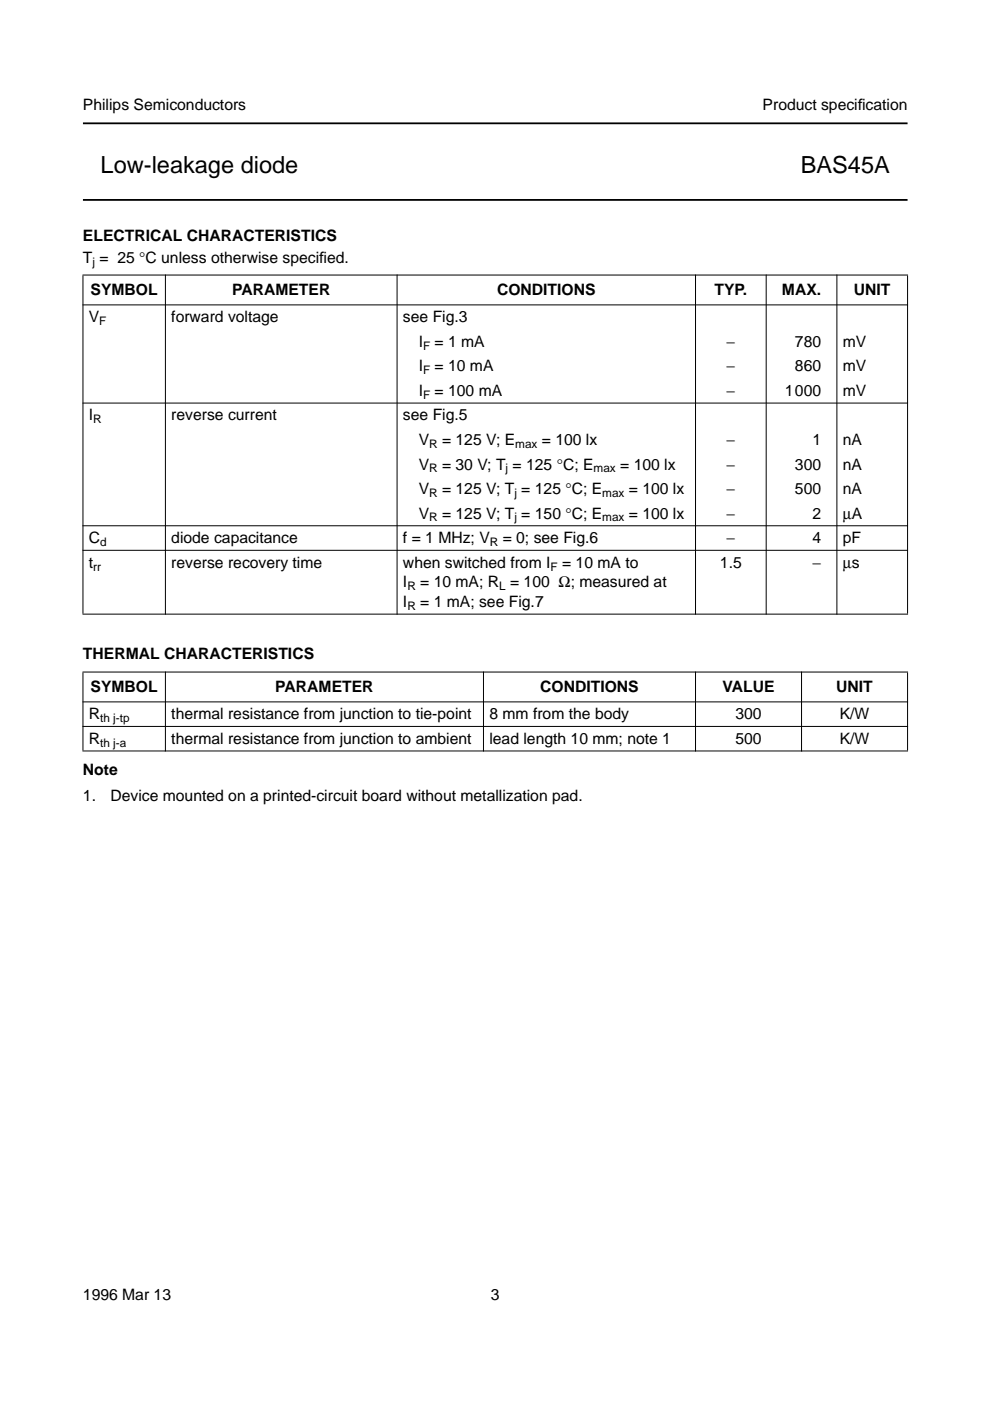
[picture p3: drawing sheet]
<svg xmlns="http://www.w3.org/2000/svg" width="210mm" height="297mm" viewBox="0 0 210 297" stroke-linecap="round" stroke-linejoin="round" font-family="sans-serif">
<defs><g id="words">
<g font-size="5">
<text x="21.3" y="36.6">Low-leakage diode</text>
<text x="169.8" y="36.6">BAS45A</text>
</g>
<g font-size="3.3">
<text x="17.6" y="23.4">Philips Semiconductors</text>
<text x="161.7" y="23.4">Product specif</text>
<text x="181.9" y="23.4">ication</text>
<text x="17.6" y="51.1">ELECTRICAL CHARACTERISTICS</text>
<text x="17.6" y="55.8">T = 25 °C unless otherwise specif</text>
<text x="67.7" y="55.8">ied.</text>
<text x="19.2" y="62.6">SYMBOL</text>
<text x="49.2" y="62.6">PARAMETER</text>
<text x="105.4" y="62.6">CONDITIONS</text>
<text x="151.5" y="62.6">TYP.</text>
<text x="165.8" y="62.6">MAX.</text>
<text x="181" y="62.6">UNIT</text>
<text x="18.8" y="68.3">V</text>
<text x="36.3" y="68.3">forward voltage</text>
<text x="85.4" y="68.3">see Fig.3</text>
<text x="88.8" y="73.5">I</text>
<text x="92.1" y="73.5">= 1 mA</text>
<text x="154" y="73.5">−</text>
<text x="168.5" y="73.5">780</text>
<text x="178.7" y="73.5">mV</text>
<text x="88.8" y="78.7">I</text>
<text x="88.8" y="83.9">I</text>
<text x="92.1" y="78.7">= 10 mA</text>
<text x="92.1" y="83.9">= 100 mA</text>
<text x="154" y="78.7">−</text>
<text x="154" y="83.9">−</text>
<text x="166.4" y="83.9">1000</text>
<text x="168.5" y="78.7">860</text>
<text x="178.7" y="78.7">mV</text>
<text x="178.7" y="83.9">mV</text>
<text x="18.8" y="89.1">I</text>
<text x="36.3" y="89.1">reverse current</text>
<text x="85.4" y="89.1">see Fig.5</text>
<text x="88.8" y="94.3">V</text>
<text x="93.7" y="94.3">= 125 V; E</text>
<text x="114.9" y="94.3">= 100 lx</text>
<text x="154" y="94.3">−</text>
<text x="172.3" y="94.3">1</text>
<text x="178.7" y="94.3">nA</text>
<text x="88.8" y="99.5">V</text>
<text x="93.7" y="99.5">= 30 V; T = 125 °C; E</text>
<text x="131.5" y="99.5">= 100 lx</text>
<text x="154" y="99.5">−</text>
<text x="168.6" y="99.5">300</text>
<text x="178.7" y="99.5">nA</text>
<text x="88.8" y="104.7">V</text>
<text x="93.7" y="104.7">= 125 V; T = 125 °C; E</text>
<text x="133.3" y="104.7">= 100 lx</text>
<text x="154" y="104.7">−</text>
<text x="168.5" y="104.7">500</text>
<text x="178.7" y="104.7">nA</text>
<text x="88.8" y="109.9">V</text>
<text x="93.7" y="110">= 125 V; T = 150 °C; E</text>
<text x="133.3" y="110">= 100 lx</text>
<text x="154" y="110">−</text>
<text x="172.3" y="110">2</text>
<text x="178.7" y="110">µA</text>
<text x="18.8" y="115.2">C</text>
<text x="36.3" y="115.2">diode capacitance</text>
<text x="85.4" y="115.2">f = 1 MHz; V</text>
<text x="106.6" y="115.2">= 0; see Fig.6</text>
<text x="154" y="115.2">−</text>
<text x="172.3" y="115.2">4</text>
<text x="178.7" y="115.2">pF</text>
<text x="18.8" y="120.4">t</text>
<text x="36.3" y="120.4">reverse recovery time</text>
<text x="85.4" y="124.5">I</text>
<text x="85.4" y="120.4">when switched from I</text>
<text x="89.1" y="124.5">= 10 mA; R = 100 Ω; measured at</text>
<text x="119.2" y="120.4">= 10 mA to</text>
<text x="152.6" y="120.4">1.5</text>
<text x="172.3" y="120.4">−</text>
<text x="178.7" y="120.4">µs</text>
<text x="85.4" y="128.7">I</text>
<text x="89.1" y="128.7">= 1 mA; see Fig.7</text>
<text x="17.6" y="139.7">THERMAL CHARACTERISTICS</text>
<text x="19.2" y="146.8">SYMBOL</text>
<text x="58.4" y="146.8">PARAMETER</text>
<text x="114.5" y="146.8">CONDITIONS</text>
<text x="153.2" y="146.8">VALUE</text>
<text x="177.3" y="146.8">UNIT</text>
<text x="18.8" y="152.5">R</text>
<text x="36.3" y="152.5">thermal resistance from junction to tie-point</text>
<text x="103.8" y="152.5">8 mm from the body</text>
<text x="155.9" y="152.5">300</text>
<text x="178" y="152.5">K/W</text>
<text x="18.8" y="157.7">R</text>
<text x="36.3" y="157.7">thermal resistance from junction to ambient</text>
<text x="103.8" y="157.7">lead length 10 mm; note 1</text>
<text x="155.9" y="157.7">500</text>
<text x="178" y="157.7">K/W</text>
<text x="17.6" y="164.4">Note</text>
<text x="17.6" y="169.8">1.</text>
<text x="23.4" y="169.8">Device mounted on a printed-circuit board without metallization pad.</text>
<text x="17.6" y="275.6">1996 Mar 13</text>
<text x="104.1" y="275.6">3</text>
</g>
<g font-size="2.5">
<text x="19.6" y="56.4">j</text>
<text x="21.1" y="68.9">F</text>
<text x="89.7" y="74.1">F</text>
<text x="89.7" y="79.3">F</text>
<text x="19.8" y="89.7">R</text>
<text x="89.7" y="84.5">F</text>
<text x="91" y="94.9">R</text>
<text x="109.2" y="94.9">max</text>
<text x="91" y="100.1">R</text>
<text x="107.2" y="100.1">j</text>
<text x="125.8" y="100.1">max</text>
<text x="91" y="105.3">R</text>
<text x="109.1" y="105.3">j</text>
<text x="127.7" y="105.3">max</text>
<text x="91" y="110.6">R</text>
<text x="109.1" y="110.6">j</text>
<text x="127.7" y="110.6">max</text>
<text x="21.2" y="115.8">d</text>
<text x="103.9" y="115.8">R</text>
<text x="19.8" y="121">rr</text>
<text x="86.4" y="125.1">R</text>
<text x="105.8" y="125.1">L</text>
<text x="116.7" y="121">F</text>
<text x="86.4" y="129.3">R</text>
<text x="21.2" y="153.1">th j-tp</text>
<text x="21.2" y="158.3">th j-a</text>
</g>
</g></defs>
<path d="M17.6 26.2h174.8M17.6 42.4h174.8" fill="none" stroke="#000" stroke-width=".38"/>
<g fill="#000" stroke="#000" stroke-width=".21">
<path d="M17.5 58.3h175zM17.5 64.6h175zM17.5 85.5h175zM17.5 111.5h175zM17.5 116.7h175zM17.6 58.4v71.7zM35.1 58.2v72.1zM84.2 58.2v72.1zM147.5 58.2v72.1zM162.5 58.2v72.1zM177.4 58.2v72.1zM192.4 58.4v71.7z"/>
<path d="M17.5 130.2h175zM17.6 142.6v16.5zM35.1 142.4v16.9zM102.5 142.4v16.9zM147.5 142.4v16.9zM169.9 142.4v16.9zM192.4 142.6v16.5zM17.5 142.5h175zM17.5 148.8h175zM17.5 154h175zM17.5 159.2h175z"/>
</g>
<use href="#words"/>
</svg>
